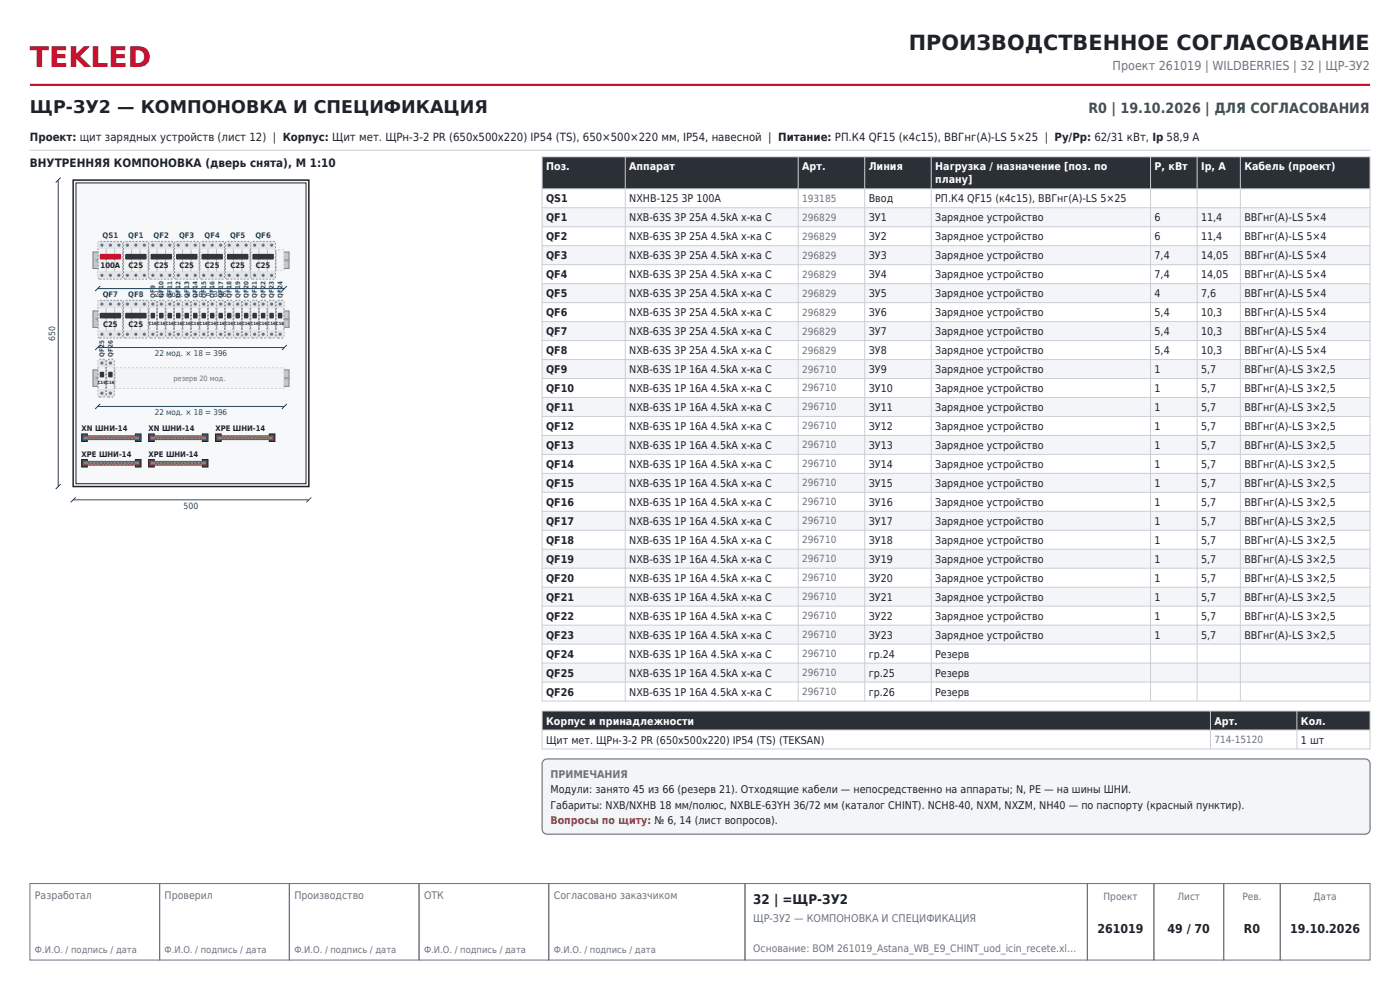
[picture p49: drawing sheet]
<svg xmlns="http://www.w3.org/2000/svg" width="297mm" height="210mm" viewBox="0 0 297 210" stroke-linecap="round" stroke-linejoin="round" font-family="sans-serif">
<defs><g id="words">
<text font-size="6" fill="#c8102e" x="6.3" y="14.1">TEKLED</text>
<text font-size="4.4" fill="#1f2329" x="192.8" y="10.6">ПРОИЗВОДСТВЕННОЕ СОГЛАСОВАНИЕ</text>
<text font-size="3.7" fill="#1f2329" x="6.3" y="24">ЩР-ЗУ2 — КОМПОНОВКА И СПЕЦИФИКАЦИЯ</text>
<text font-size="3" fill="#2e7d32" x="230.9" y="24">R0 | 19.10.2026 | ДЛЯ СОГЛАСОВАНИЯ</text>
<text font-size="2.8" fill="#1f2329" x="159.8" y="191.7">32 | =ЩР-ЗУ2</text>
<text font-size="2.6" fill="#6b7280" x="236" y="14.8">Проект 261019 | WILDBERRIES | 32 | ЩР-ЗУ2</text>
<g font-size="2.6" fill="#1f2329">
<text x="232.8" y="198">261019</text>
<text x="247.7" y="198">49 / 70</text>
<text x="263.9" y="198">R0</text>
<text x="273.7" y="198">19.10.2026</text>
</g>
<text font-size="2.5" fill="#1f2329" x="6.3" y="35.4">ВНУТРЕННЯЯ КОМПОНОВКА (дверь снята), М 1:10</text>
<text font-size="2.4" fill="#1f2329" x="6.3" y="29.9">Проект: щит зарядных устройств (лист 12) | Корпус: Щит мет. ЩРн-3-2 PR (650x500x220) IP54 (TS), 650×500×220 мм, IP54, навесной | Питание: РП.К4 QF15 (к4с15), ВВГнг(А)-LS 5×25 | Pу/Pр: 62/31 кВт, Iр 58,9 А</text>
<g font-size="2.3" fill="#fff">
<text x="115.9" y="36.2">Поз.</text>
<text x="133.5" y="36.2">Аппарат</text>
<text x="170.2" y="36.2">Арт.</text>
<text x="184.3" y="36.2">Линия</text>
<text x="198.4" y="36.2">Нагрузка / назначение [поз. по</text>
<text x="198.4" y="38.9">плану]</text>
<text x="244.9" y="36.2">P, кВт</text>
<text x="254.8" y="36.2">Iр, А</text>
<text x="264" y="36.2">Кабель (проект)</text>
<text x="115.9" y="153.7">Корпус и принадлежности</text>
<text x="257.6" y="153.7">Арт.</text>
<text x="276" y="153.7">Кол.</text>
</g>
<g font-size="2.3" fill="#1f2329">
<text x="115.9" y="42.9">QS1</text>
<text x="115.9" y="47">QF1</text>
<text x="133.5" y="42.9">NXHB-125 3P 100A</text>
<text x="133.5" y="47">NXB-63S 3P 25А 4.5kA х-ка C</text>
<text x="184.3" y="42.9">Ввод</text>
<text x="184.3" y="47">ЗУ1</text>
<text x="198.4" y="42.9">РП.К4 QF15 (к4с15), ВВГнг(А)-LS 5×25</text>
<text x="198.4" y="47">Зарядное устройство</text>
<text x="244.9" y="47">6</text>
<text x="254.8" y="47">11,4</text>
<text x="264" y="47">ВВГнг(А)-LS 5×4</text>
<text x="115.9" y="51">QF2</text>
<text x="133.5" y="51">NXB-63S 3P 25А 4.5kA х-ка C</text>
<text x="184.3" y="51">ЗУ2</text>
<text x="198.4" y="51">Зарядное устройство</text>
<text x="244.9" y="51">6</text>
<text x="254.8" y="51">11,4</text>
<text x="264" y="51">ВВГнг(А)-LS 5×4</text>
<text x="115.9" y="55">QF3</text>
<text x="115.9" y="59">QF4</text>
<text x="133.5" y="55">NXB-63S 3P 25А 4.5kA х-ка C</text>
<text x="133.5" y="59">NXB-63S 3P 25А 4.5kA х-ка C</text>
<text x="184.3" y="55">ЗУ3</text>
<text x="184.3" y="59">ЗУ4</text>
<text x="198.4" y="55">Зарядное устройство</text>
<text x="198.4" y="59">Зарядное устройство</text>
<text x="244.9" y="55">7,4</text>
<text x="244.9" y="59">7,4</text>
<text x="254.8" y="55">14,05</text>
<text x="254.8" y="59">14,05</text>
<text x="264" y="55">ВВГнг(А)-LS 5×4</text>
<text x="264" y="59">ВВГнг(А)-LS 5×4</text>
<text x="115.9" y="63.1">QF5</text>
<text x="133.5" y="63.1">NXB-63S 3P 25А 4.5kA х-ка C</text>
<text x="184.3" y="63.1">ЗУ5</text>
<text x="198.4" y="63.1">Зарядное устройство</text>
<text x="244.9" y="63.1">4</text>
<text x="254.8" y="63.1">7,6</text>
<text x="264" y="63.1">ВВГнг(А)-LS 5×4</text>
<text x="115.9" y="67.1">QF6</text>
<text x="115.9" y="71.1">QF7</text>
<text x="133.5" y="67.1">NXB-63S 3P 25А 4.5kA х-ка C</text>
<text x="133.5" y="71.1">NXB-63S 3P 25А 4.5kA х-ка C</text>
<text x="184.3" y="67.1">ЗУ6</text>
<text x="184.3" y="71.1">ЗУ7</text>
<text x="198.4" y="67.1">Зарядное устройство</text>
<text x="198.4" y="71.1">Зарядное устройство</text>
<text x="244.9" y="67.1">5,4</text>
<text x="244.9" y="71.1">5,4</text>
<text x="254.8" y="67.1">10,3</text>
<text x="254.8" y="71.1">10,3</text>
<text x="264" y="67.1">ВВГнг(А)-LS 5×4</text>
<text x="264" y="71.1">ВВГнг(А)-LS 5×4</text>
<text x="115.9" y="75.1">QF8</text>
<text x="133.5" y="75.1">NXB-63S 3P 25А 4.5kA х-ка C</text>
<text x="184.3" y="75.1">ЗУ8</text>
<text x="198.4" y="75.1">Зарядное устройство</text>
<text x="244.9" y="75.1">5,4</text>
<text x="254.8" y="75.1">10,3</text>
<text x="264" y="75.1">ВВГнг(А)-LS 5×4</text>
<text x="115.9" y="79.2">QF9</text>
<text x="115.9" y="83.2">QF10</text>
<text x="133.5" y="79.2">NXB-63S 1P 16А 4.5kA х-ка C</text>
<text x="133.5" y="83.2">NXB-63S 1P 16А 4.5kA х-ка C</text>
<text x="184.3" y="79.2">ЗУ9</text>
<text x="184.3" y="83.2">ЗУ10</text>
<text x="198.4" y="79.2">Зарядное устройство</text>
<text x="198.4" y="83.2">Зарядное устройство</text>
<text x="244.9" y="79.2">1</text>
<text x="244.9" y="83.2">1</text>
<text x="254.8" y="79.2">5,7</text>
<text x="254.8" y="83.2">5,7</text>
<text x="264" y="79.2">ВВГнг(А)-LS 3×2,5</text>
<text x="264" y="83.2">ВВГнг(А)-LS 3×2,5</text>
<text x="115.9" y="87.2">QF11</text>
<text x="133.5" y="87.2">NXB-63S 1P 16А 4.5kA х-ка C</text>
<text x="184.3" y="87.2">ЗУ11</text>
<text x="198.4" y="87.2">Зарядное устройство</text>
<text x="244.9" y="87.2">1</text>
<text x="254.8" y="87.2">5,7</text>
<text x="264" y="87.2">ВВГнг(А)-LS 3×2,5</text>
<text x="115.9" y="91.2">QF12</text>
<text x="115.9" y="95.3">QF13</text>
<text x="133.5" y="91.2">NXB-63S 1P 16А 4.5kA х-ка C</text>
<text x="133.5" y="95.3">NXB-63S 1P 16А 4.5kA х-ка C</text>
<text x="184.3" y="91.2">ЗУ12</text>
<text x="184.3" y="95.3">ЗУ13</text>
<text x="198.4" y="91.2">Зарядное устройство</text>
<text x="198.4" y="95.3">Зарядное устройство</text>
<text x="244.9" y="91.2">1</text>
<text x="244.9" y="95.3">1</text>
<text x="254.8" y="91.2">5,7</text>
<text x="254.8" y="95.3">5,7</text>
<text x="264" y="91.2">ВВГнг(А)-LS 3×2,5</text>
<text x="264" y="95.3">ВВГнг(А)-LS 3×2,5</text>
<text x="115.9" y="99.3">QF14</text>
<text x="133.5" y="99.3">NXB-63S 1P 16А 4.5kA х-ка C</text>
<text x="184.3" y="99.3">ЗУ14</text>
<text x="198.4" y="99.3">Зарядное устройство</text>
<text x="244.9" y="99.3">1</text>
<text x="254.8" y="99.3">5,7</text>
<text x="264" y="99.3">ВВГнг(А)-LS 3×2,5</text>
<text x="115.9" y="103.3">QF15</text>
<text x="115.9" y="107.3">QF16</text>
<text x="133.5" y="103.3">NXB-63S 1P 16А 4.5kA х-ка C</text>
<text x="133.5" y="107.3">NXB-63S 1P 16А 4.5kA х-ка C</text>
<text x="184.3" y="103.3">ЗУ15</text>
<text x="184.3" y="107.3">ЗУ16</text>
<text x="198.4" y="103.3">Зарядное устройство</text>
<text x="198.4" y="107.3">Зарядное устройство</text>
<text x="244.9" y="103.3">1</text>
<text x="244.9" y="107.3">1</text>
<text x="254.8" y="103.3">5,7</text>
<text x="254.8" y="107.3">5,7</text>
<text x="264" y="103.3">ВВГнг(А)-LS 3×2,5</text>
<text x="264" y="107.3">ВВГнг(А)-LS 3×2,5</text>
<text x="115.9" y="111.4">QF17</text>
<text x="133.5" y="111.4">NXB-63S 1P 16А 4.5kA х-ка C</text>
<text x="184.3" y="111.4">ЗУ17</text>
<text x="198.4" y="111.4">Зарядное устройство</text>
<text x="244.9" y="111.4">1</text>
<text x="254.8" y="111.4">5,7</text>
<text x="264" y="111.4">ВВГнг(А)-LS 3×2,5</text>
<text x="115.9" y="115.4">QF18</text>
<text x="115.9" y="119.4">QF19</text>
<text x="133.5" y="115.4">NXB-63S 1P 16А 4.5kA х-ка C</text>
<text x="133.5" y="119.4">NXB-63S 1P 16А 4.5kA х-ка C</text>
<text x="184.3" y="115.4">ЗУ18</text>
<text x="184.3" y="119.4">ЗУ19</text>
<text x="198.4" y="115.4">Зарядное устройство</text>
<text x="198.4" y="119.4">Зарядное устройство</text>
<text x="244.9" y="115.4">1</text>
<text x="244.9" y="119.4">1</text>
<text x="254.8" y="115.4">5,7</text>
<text x="254.8" y="119.4">5,7</text>
<text x="264" y="115.4">ВВГнг(А)-LS 3×2,5</text>
<text x="264" y="119.4">ВВГнг(А)-LS 3×2,5</text>
<text x="115.9" y="123.4">QF20</text>
<text x="133.5" y="123.4">NXB-63S 1P 16А 4.5kA х-ка C</text>
<text x="184.3" y="123.4">ЗУ20</text>
<text x="198.4" y="123.4">Зарядное устройство</text>
<text x="244.9" y="123.4">1</text>
<text x="254.8" y="123.4">5,7</text>
<text x="264" y="123.4">ВВГнг(А)-LS 3×2,5</text>
<text x="115.9" y="127.5">QF21</text>
<text x="115.9" y="131.5">QF22</text>
<text x="133.5" y="127.5">NXB-63S 1P 16А 4.5kA х-ка C</text>
<text x="133.5" y="131.5">NXB-63S 1P 16А 4.5kA х-ка C</text>
<text x="184.3" y="127.5">ЗУ21</text>
<text x="184.3" y="131.5">ЗУ22</text>
<text x="198.4" y="127.5">Зарядное устройство</text>
<text x="198.4" y="131.5">Зарядное устройство</text>
<text x="244.9" y="127.5">1</text>
<text x="244.9" y="131.5">1</text>
<text x="254.8" y="127.5">5,7</text>
<text x="254.8" y="131.5">5,7</text>
<text x="264" y="127.5">ВВГнг(А)-LS 3×2,5</text>
<text x="264" y="131.5">ВВГнг(А)-LS 3×2,5</text>
<text x="115.9" y="135.5">QF23</text>
<text x="133.5" y="135.5">NXB-63S 1P 16А 4.5kA х-ка C</text>
<text x="184.3" y="135.5">ЗУ23</text>
<text x="198.4" y="135.5">Зарядное устройство</text>
<text x="244.9" y="135.5">1</text>
<text x="254.8" y="135.5">5,7</text>
<text x="264" y="135.5">ВВГнг(А)-LS 3×2,5</text>
<text x="115.9" y="139.5">QF24</text>
<text x="115.9" y="143.5">QF25</text>
<text x="133.5" y="139.5">NXB-63S 1P 16А 4.5kA х-ка C</text>
<text x="133.5" y="143.5">NXB-63S 1P 16А 4.5kA х-ка C</text>
<text x="184.3" y="139.5">гр.24</text>
<text x="184.3" y="143.5">гр.25</text>
<text x="198.4" y="139.5">Резерв</text>
<text x="198.4" y="143.5">Резерв</text>
<text x="115.9" y="147.6">QF26</text>
<text x="133.5" y="147.6">NXB-63S 1P 16А 4.5kA х-ка C</text>
<text x="184.3" y="147.6">гр.26</text>
<text x="198.4" y="147.6">Резерв</text>
<text x="115.9" y="157.7">Щит мет. ЩРн-3-2 PR (650x500x220) IP54 (TS) (TEKSAN)</text>
<text x="276" y="157.7">1 шт</text>
<text x="116.8" y="168.3">Модули: занято 45 из 66 (резерв 21). Отходящие кабели — непосредственно на аппараты; N, PE — на шины ШНИ.</text>
<text x="116.8" y="171.6">Габариты: NXB/NXHB 18 мм/полюс, NXBLE-63YH 36/72 мм (каталог CHINT). NCH8-40, NXM, NXZM, NH40 — по паспорту (красный пунктир).</text>
</g>
<g font-size="2.3" fill="#6b7280">
<text x="116.8" y="165">ПРИМЕЧАНИЯ</text>
<text x="159.8" y="195.5">ЩР-ЗУ2 — КОМПОНОВКА И СПЕЦИФИКАЦИЯ</text>
</g>
<text font-size="2.3" fill="#b26b00" x="116.8" y="174.9">Вопросы по щиту: № 6, 14 (лист вопросов).</text>
<g font-size="2.2" fill="#6b7280">
<text x="7.4" y="190.6">Разработал</text>
<text x="34.9" y="190.6">Проверил</text>
<text x="62.4" y="190.6">Производство</text>
<text x="90" y="190.6">ОТК</text>
<text x="117.5" y="190.6">Согласовано заказчиком</text>
<text x="159.8" y="201.9">Основание: BOM 261019_Astana_WB_E9_CHINT_uod_icin_recete.xl…</text>
</g>
<g font-size="2.1" fill="#6b7280">
<text x="170.2" y="42.8">193185</text>
<text x="170.2" y="46.8">296829</text>
<text x="170.2" y="50.8">296829</text>
<text x="170.2" y="54.9">296829</text>
<text x="170.2" y="58.9">296829</text>
<text x="170.2" y="62.9">296829</text>
<text x="170.2" y="66.9">296829</text>
<text x="170.2" y="71">296829</text>
<text x="170.2" y="75">296829</text>
<text x="170.2" y="79">296710</text>
<text x="170.2" y="83">296710</text>
<text x="170.2" y="87.1">296710</text>
<text x="170.2" y="91.1">296710</text>
<text x="170.2" y="95.1">296710</text>
<text x="170.2" y="99.1">296710</text>
<text x="170.2" y="103.2">296710</text>
<text x="170.2" y="107.2">296710</text>
<text x="170.2" y="111.2">296710</text>
<text x="170.2" y="115.2">296710</text>
<text x="170.2" y="119.3">296710</text>
<text x="170.2" y="123.3">296710</text>
<text x="170.2" y="127.3">296710</text>
<text x="170.2" y="131.3">296710</text>
<text x="170.2" y="135.4">296710</text>
<text x="170.2" y="139.4">296710</text>
<text x="170.2" y="143.4">296710</text>
<text x="170.2" y="147.4">296710</text>
<text x="257.6" y="157.7">714-15120</text>
<text x="234.1" y="190.9">Проект</text>
<text x="249.8" y="190.9">Лист</text>
<text x="263.6" y="190.9">Рев.</text>
<text x="278.7" y="190.9">Дата</text>
</g>
<g font-size="2" fill="#6b7280">
<text x="7.4" y="202.2">Ф.И.О. / подпись / дата</text>
<text x="34.9" y="202.2">Ф.И.О. / подпись / дата</text>
<text x="62.4" y="202.2">Ф.И.О. / подпись / дата</text>
<text x="90" y="202.2">Ф.И.О. / подпись / дата</text>
<text x="117.5" y="202.2">Ф.И.О. / подпись / дата</text>
</g>
<g font-size="1.8" fill="#0b3d91">
<text x="11.7" y="72.3" transform="rotate(-90 11.7 72.3)">650</text>
<text x="38.9" y="108">500</text>
</g>
<g font-size="1.7" fill="#0b3d91">
<text x="32.8" y="63.1">22 мод. × 18 = 396</text>
<text x="32.8" y="75.6">22 мод. × 18 = 396</text>
<text x="32.8" y="88.1">22 мод. × 18 = 396</text>
</g>
<g font-size="1.6" fill="#0b3d91">
<text x="21.8" y="50.6">QS1</text>
<text x="27.2" y="50.6">QF1</text>
<text x="32.6" y="50.6">QF2</text>
<text x="38" y="50.6">QF3</text>
<text x="43.4" y="50.6">QF4</text>
<text x="48.8" y="50.6">QF5</text>
<text x="54.2" y="50.6">QF6</text>
<text x="21.8" y="63.1">QF7</text>
<text x="27.2" y="63.1">QF8</text>
</g>
<g font-size="1.6" fill="#1f2329">
<text x="21.3" y="56.8">100A</text>
<text x="27.3" y="56.8">C25</text>
<text x="32.7" y="56.8">C25</text>
<text x="38.1" y="56.8">C25</text>
<text x="43.5" y="56.8">C25</text>
<text x="48.9" y="56.8">C25</text>
<text x="54.3" y="56.8">C25</text>
<text x="21.9" y="69.3">C25</text>
<text x="27.3" y="69.3">C25</text>
<text x="17.3" y="91.5">XN ШНИ-14</text>
<text x="31.5" y="91.5">XN ШНИ-14</text>
<text x="45.7" y="91.5">XPE ШНИ-14</text>
<text x="17.3" y="96.9">XPE ШНИ-14</text>
<text x="31.5" y="96.9">XPE ШНИ-14</text>
</g>
<text font-size="1.6" fill="#6b7280" x="36.8" y="80.9">резерв 20 мод.</text>
<g font-size="1.3" fill="#0b3d91">
<text x="32.9" y="63.2" transform="rotate(-90 32.9 63.2)">QF9</text>
<text x="34.7" y="63.2" transform="rotate(-90 34.7 63.2)">QF10</text>
<text x="36.5" y="63.2" transform="rotate(-90 36.5 63.2)">QF11</text>
<text x="38.3" y="63.2" transform="rotate(-90 38.3 63.2)">QF12</text>
<text x="40.1" y="63.2" transform="rotate(-90 40.1 63.2)">QF13</text>
<text x="41.9" y="63.2" transform="rotate(-90 41.9 63.2)">QF14</text>
<text x="43.7" y="63.2" transform="rotate(-90 43.7 63.2)">QF15</text>
<text x="45.5" y="63.2" transform="rotate(-90 45.5 63.2)">QF16</text>
<text x="47.3" y="63.2" transform="rotate(-90 47.3 63.2)">QF17</text>
<text x="49.1" y="63.2" transform="rotate(-90 49.1 63.2)">QF18</text>
<text x="50.9" y="63.2" transform="rotate(-90 50.9 63.2)">QF19</text>
<text x="52.7" y="63.2" transform="rotate(-90 52.7 63.2)">QF20</text>
<text x="54.5" y="63.2" transform="rotate(-90 54.5 63.2)">QF21</text>
<text x="56.3" y="63.2" transform="rotate(-90 56.3 63.2)">QF22</text>
<text x="58.1" y="63.2" transform="rotate(-90 58.1 63.2)">QF23</text>
<text x="59.9" y="63.2" transform="rotate(-90 59.9 63.2)">QF24</text>
<text x="22.1" y="75.7" transform="rotate(-90 22.1 75.7)">QF25</text>
<text x="23.9" y="75.7" transform="rotate(-90 23.9 75.7)">QF26</text>
</g>
<g font-size=".9" fill="#1f2329">
<text x="31.5" y="68.9">C16</text>
<text x="33.3" y="68.9">C16</text>
<text x="35.1" y="68.9">C16</text>
<text x="36.9" y="68.9">C16</text>
<text x="38.7" y="68.9">C16</text>
<text x="40.5" y="68.9">C16</text>
<text x="42.3" y="68.9">C16</text>
<text x="44.1" y="68.9">C16</text>
<text x="45.9" y="68.9">C16</text>
<text x="47.7" y="68.9">C16</text>
<text x="49.5" y="68.9">C16</text>
<text x="51.3" y="68.9">C16</text>
<text x="53.1" y="68.9">C16</text>
<text x="54.9" y="68.9">C16</text>
<text x="56.7" y="68.9">C16</text>
<text x="58.5" y="68.9">C16</text>
<text x="20.7" y="81.4">C16</text>
<text x="22.5" y="81.4">C16</text>
</g>
</g></defs>
<path d="M6.3 18h284.4" fill="none" stroke="#c8102e" stroke-width=".42"/>
<path d="M6.3 187.4h27.6v16.2h-27.6zM33.9 187.4h27.5v16.2h-27.5zM61.4 187.4h27.5v16.2h-27.5zM88.9 187.4h27.5v16.2h-27.5zM116.4 187.4h41.6v16.2h-41.6zM158 187.4h72.7v16.2h-72.7zM230.7 187.4h14.1v16.2h-14.1zM244.8 187.4h14.8v16.2h-14.8zM259.6 187.4h12v16.2h-12zM271.6 187.4h19.1v16.2h-19.1z" fill="none" stroke="#6b7280" stroke-width=".21"/>
<path d="M6.3 31.9h284.4" fill="none" stroke="#c9ced6" stroke-width=".21"/>
<path d="M15.5 38.2h50v65h-50z" fill-rule="evenodd" fill="#f7f8fa" stroke="#1f2329" stroke-width=".32"/>
<path d="M16.1 38.8h48.8v63.8h-48.8z" fill="none" stroke="#1f2329" stroke-width=".21"/>
<path d="M12.3 38.2v65M12.9 37.7l-1.1 1M12.9 102.7l-1.1 1M15.5 106h50M16.1 105.5l-1.1 1.1M66.1 105.5l-1.1 1.1" fill="none" stroke="#0b3d91" stroke-width=".21"/>
<path d="M19.7 53.5h41.6v3.5h-41.6z" fill-rule="evenodd" fill="#c3c8ce" stroke="#7a818b" stroke-width=".21"/>
<g fill="#9aa0a8">
<path d="M20.3 55h1l.2 .2-.2 .2h-.8h-.2z" fill-rule="evenodd"/>
<path d="M22.8 55h1l.2 .2-.2 .2h-.8h-.2z" fill-rule="evenodd"/>
<path d="M25.3 55h1l.2 .2-.2 .2h-.8h-.2z" fill-rule="evenodd"/>
<path d="M27.8 55h1l.2 .2-.2 .2h-.8h-.2z" fill-rule="evenodd"/>
<path d="M30.3 55h1l.2 .2-.2 .2h-.8h-.2z" fill-rule="evenodd"/>
<path d="M32.8 55h1l.2 .2-.2 .2h-.8h-.2z" fill-rule="evenodd"/>
<path d="M35.3 55h1l.2 .2-.2 .2h-.8h-.2z" fill-rule="evenodd"/>
<path d="M37.8 55h1l.2 .2-.2 .2h-.8h-.2z" fill-rule="evenodd"/>
<path d="M40.3 55h1l.2 .2-.2 .2h-.8h-.2z" fill-rule="evenodd"/>
<path d="M42.8 55h1l.2 .2-.2 .2h-.8h-.2z" fill-rule="evenodd"/>
<path d="M45.3 55h1l.2 .2-.2 .2h-.8h-.2z" fill-rule="evenodd"/>
<path d="M47.8 55h1l.2 .2-.2 .2h-.8h-.2z" fill-rule="evenodd"/>
<path d="M50.3 55h1l.2 .2-.2 .2h-.8h-.2z" fill-rule="evenodd"/>
<path d="M52.8 55h1l.2 .2-.2 .2h-.8h-.2z" fill-rule="evenodd"/>
<path d="M55.3 55h1l.2 .2-.2 .2h-.8h-.2z" fill-rule="evenodd"/>
<path d="M57.8 55h1l.2 .2-.2 .2h-.8h-.2z" fill-rule="evenodd"/>
<path d="M60.3 55h1l.2 .2-.2 .2h-.8h-.2z" fill-rule="evenodd"/>
</g>
<path d="M21 51.3l4.7-.1 .3 .2v7.5l-.1 .3h-4.7l-.3-.2-.1-7.4z" fill-rule="evenodd" fill="#f1f2f3" stroke="#8a9099" stroke-width=".21" stroke-dasharray=".4 .3" stroke-linecap="butt"/>
<g fill="#e1e4e8">
<path d="M21 51.5h4.9v1.3h-4.9z" fill-rule="evenodd"/>
<path d="M21 57.6h4.9v1.4h-4.9z" fill-rule="evenodd"/>
</g>
<circle cx="21.6" cy="52" r=".23" fill="#d9dce0" stroke="#6b7280" stroke-width=".21"/>
<path d="M21.5 52h.3" fill="none" stroke="#4b5058" stroke-width=".21"/>
<circle cx="21.6" cy="58.4" r=".23" fill="#d9dce0" stroke="#6b7280" stroke-width=".21"/>
<path d="M21.5 58.4h.3" fill="none" stroke="#4b5058" stroke-width=".21"/>
<circle cx="23.4" cy="52" r=".23" fill="#d9dce0" stroke="#6b7280" stroke-width=".21"/>
<path d="M23.3 52h.3" fill="none" stroke="#4b5058" stroke-width=".21"/>
<circle cx="23.4" cy="58.4" r=".23" fill="#d9dce0" stroke="#6b7280" stroke-width=".21"/>
<path d="M23.3 58.4h.3" fill="none" stroke="#4b5058" stroke-width=".21"/>
<path d="M22.5 52.8v4.8" fill="none" stroke="#b9bec5" stroke-width=".21"/>
<circle cx="25.2" cy="52" r=".23" fill="#d9dce0" stroke="#6b7280" stroke-width=".21"/>
<path d="M25.1 52h.3" fill="none" stroke="#4b5058" stroke-width=".21"/>
<circle cx="25.2" cy="58.4" r=".23" fill="#d9dce0" stroke="#6b7280" stroke-width=".21"/>
<path d="M25.1 58.4h.3" fill="none" stroke="#4b5058" stroke-width=".21"/>
<path d="M24.3 52.8v4.8" fill="none" stroke="#b9bec5" stroke-width=".21"/>
<path d="M21.2 53.9h4.3l.2 .2v.7l-.2 .3h-4.1l-.3-.3z" fill-rule="evenodd" fill="#c8102e"/>
<path d="M26.4 51.3l4.7-.1 .3 .2v7.5l-.1 .3h-4.7l-.3-.2-.1-7.4z" fill-rule="evenodd" fill="#f1f2f3" stroke="#8a9099" stroke-width=".21" stroke-dasharray=".4 .3" stroke-linecap="butt"/>
<g fill="#e1e4e8">
<path d="M26.4 51.5h4.9v1.3h-4.9z" fill-rule="evenodd"/>
<path d="M26.4 57.6h4.9v1.4h-4.9z" fill-rule="evenodd"/>
</g>
<circle cx="27" cy="52" r=".23" fill="#d9dce0" stroke="#6b7280" stroke-width=".21"/>
<path d="M26.9 52h.3" fill="none" stroke="#4b5058" stroke-width=".21"/>
<circle cx="27" cy="58.4" r=".23" fill="#d9dce0" stroke="#6b7280" stroke-width=".21"/>
<path d="M26.9 58.4h.3" fill="none" stroke="#4b5058" stroke-width=".21"/>
<circle cx="28.8" cy="52" r=".23" fill="#d9dce0" stroke="#6b7280" stroke-width=".21"/>
<path d="M28.7 52h.3" fill="none" stroke="#4b5058" stroke-width=".21"/>
<circle cx="28.8" cy="58.4" r=".23" fill="#d9dce0" stroke="#6b7280" stroke-width=".21"/>
<path d="M28.7 58.4h.3" fill="none" stroke="#4b5058" stroke-width=".21"/>
<path d="M27.9 52.8v4.8" fill="none" stroke="#b9bec5" stroke-width=".21"/>
<circle cx="30.6" cy="52" r=".23" fill="#d9dce0" stroke="#6b7280" stroke-width=".21"/>
<path d="M30.5 52h.3" fill="none" stroke="#4b5058" stroke-width=".21"/>
<circle cx="30.6" cy="58.4" r=".23" fill="#d9dce0" stroke="#6b7280" stroke-width=".21"/>
<path d="M30.5 58.4h.3" fill="none" stroke="#4b5058" stroke-width=".21"/>
<path d="M29.7 52.8v4.8" fill="none" stroke="#b9bec5" stroke-width=".21"/>
<path d="M26.6 53.9h4.3l.2 .2v.7l-.2 .3h-4.1l-.3-.3z" fill-rule="evenodd" fill="#2f343b"/>
<path d="M31.8 51.3l4.7-.1 .3 .2v7.5l-.1 .3h-4.7l-.3-.2-.1-7.4z" fill-rule="evenodd" fill="#f1f2f3" stroke="#8a9099" stroke-width=".21" stroke-dasharray=".4 .3" stroke-linecap="butt"/>
<g fill="#e1e4e8">
<path d="M31.8 51.5h4.9v1.3h-4.9z" fill-rule="evenodd"/>
<path d="M31.8 57.6h4.9v1.4h-4.9z" fill-rule="evenodd"/>
</g>
<circle cx="32.4" cy="52" r=".23" fill="#d9dce0" stroke="#6b7280" stroke-width=".21"/>
<path d="M32.3 52h.3" fill="none" stroke="#4b5058" stroke-width=".21"/>
<circle cx="32.4" cy="58.4" r=".23" fill="#d9dce0" stroke="#6b7280" stroke-width=".21"/>
<path d="M32.3 58.4h.3" fill="none" stroke="#4b5058" stroke-width=".21"/>
<circle cx="34.2" cy="52" r=".23" fill="#d9dce0" stroke="#6b7280" stroke-width=".21"/>
<path d="M34.1 52h.3" fill="none" stroke="#4b5058" stroke-width=".21"/>
<circle cx="34.2" cy="58.4" r=".23" fill="#d9dce0" stroke="#6b7280" stroke-width=".21"/>
<path d="M34.1 58.4h.3" fill="none" stroke="#4b5058" stroke-width=".21"/>
<path d="M33.3 52.8v4.8" fill="none" stroke="#b9bec5" stroke-width=".21"/>
<circle cx="36" cy="52" r=".23" fill="#d9dce0" stroke="#6b7280" stroke-width=".21"/>
<path d="M35.9 52h.3" fill="none" stroke="#4b5058" stroke-width=".21"/>
<circle cx="36" cy="58.4" r=".23" fill="#d9dce0" stroke="#6b7280" stroke-width=".21"/>
<path d="M35.9 58.4h.3" fill="none" stroke="#4b5058" stroke-width=".21"/>
<path d="M35.1 52.8v4.8" fill="none" stroke="#b9bec5" stroke-width=".21"/>
<path d="M32 53.9h4.3l.2 .2v.7l-.2 .3h-4.1l-.3-.3z" fill-rule="evenodd" fill="#2f343b"/>
<path d="M37.2 51.3l4.7-.1 .3 .2v7.5l-.1 .3h-4.7l-.3-.2-.1-7.4z" fill-rule="evenodd" fill="#f1f2f3" stroke="#8a9099" stroke-width=".21" stroke-dasharray=".4 .3" stroke-linecap="butt"/>
<g fill="#e1e4e8">
<path d="M37.2 51.5h4.9v1.3h-4.9z" fill-rule="evenodd"/>
<path d="M37.2 57.6h4.9v1.4h-4.9z" fill-rule="evenodd"/>
</g>
<circle cx="37.8" cy="52" r=".23" fill="#d9dce0" stroke="#6b7280" stroke-width=".21"/>
<path d="M37.7 52h.3" fill="none" stroke="#4b5058" stroke-width=".21"/>
<circle cx="37.8" cy="58.4" r=".23" fill="#d9dce0" stroke="#6b7280" stroke-width=".21"/>
<path d="M37.7 58.4h.3" fill="none" stroke="#4b5058" stroke-width=".21"/>
<circle cx="39.6" cy="52" r=".23" fill="#d9dce0" stroke="#6b7280" stroke-width=".21"/>
<path d="M39.5 52h.3" fill="none" stroke="#4b5058" stroke-width=".21"/>
<circle cx="39.6" cy="58.4" r=".23" fill="#d9dce0" stroke="#6b7280" stroke-width=".21"/>
<path d="M39.5 58.4h.3" fill="none" stroke="#4b5058" stroke-width=".21"/>
<path d="M38.7 52.8v4.8" fill="none" stroke="#b9bec5" stroke-width=".21"/>
<circle cx="41.4" cy="52" r=".23" fill="#d9dce0" stroke="#6b7280" stroke-width=".21"/>
<path d="M41.3 52h.3" fill="none" stroke="#4b5058" stroke-width=".21"/>
<circle cx="41.4" cy="58.4" r=".23" fill="#d9dce0" stroke="#6b7280" stroke-width=".21"/>
<path d="M41.3 58.4h.3" fill="none" stroke="#4b5058" stroke-width=".21"/>
<path d="M40.5 52.8v4.8" fill="none" stroke="#b9bec5" stroke-width=".21"/>
<path d="M37.4 53.9h4.3l.2 .2v.7l-.2 .3h-4.1l-.3-.3z" fill-rule="evenodd" fill="#2f343b"/>
<path d="M42.5 51.4l.3-.2h4.5l.3 .2v7.5l-.1 .3h-4.7l-.3-.2z" fill-rule="evenodd" fill="#f1f2f3" stroke="#8a9099" stroke-width=".21" stroke-dasharray=".4 .3" stroke-linecap="butt"/>
<g fill="#e1e4e8">
<path d="M42.6 51.5h4.9v1.3h-4.9z" fill-rule="evenodd"/>
<path d="M42.6 57.6h4.9v1.4h-4.9z" fill-rule="evenodd"/>
</g>
<circle cx="43.2" cy="52" r=".23" fill="#d9dce0" stroke="#6b7280" stroke-width=".21"/>
<path d="M43.1 52h.3" fill="none" stroke="#4b5058" stroke-width=".21"/>
<circle cx="43.2" cy="58.4" r=".23" fill="#d9dce0" stroke="#6b7280" stroke-width=".21"/>
<path d="M43.1 58.4h.3" fill="none" stroke="#4b5058" stroke-width=".21"/>
<circle cx="45" cy="52" r=".23" fill="#d9dce0" stroke="#6b7280" stroke-width=".21"/>
<path d="M44.9 52h.3" fill="none" stroke="#4b5058" stroke-width=".21"/>
<circle cx="45" cy="58.4" r=".23" fill="#d9dce0" stroke="#6b7280" stroke-width=".21"/>
<path d="M44.9 58.4h.3" fill="none" stroke="#4b5058" stroke-width=".21"/>
<path d="M44.1 52.8v4.8" fill="none" stroke="#b9bec5" stroke-width=".21"/>
<circle cx="46.8" cy="52" r=".23" fill="#d9dce0" stroke="#6b7280" stroke-width=".21"/>
<path d="M46.7 52h.3" fill="none" stroke="#4b5058" stroke-width=".21"/>
<circle cx="46.8" cy="58.4" r=".23" fill="#d9dce0" stroke="#6b7280" stroke-width=".21"/>
<path d="M46.7 58.4h.3" fill="none" stroke="#4b5058" stroke-width=".21"/>
<path d="M45.9 52.8v4.8" fill="none" stroke="#b9bec5" stroke-width=".21"/>
<path d="M42.8 53.9h4.3l.2 .2v.7l-.2 .3h-4.1l-.3-.3z" fill-rule="evenodd" fill="#2f343b"/>
<path d="M48 51.3l4.7-.1 .3 .2v7.5l-.1 .3h-4.7l-.3-.2-.1-7.4z" fill-rule="evenodd" fill="#f1f2f3" stroke="#8a9099" stroke-width=".21" stroke-dasharray=".4 .3" stroke-linecap="butt"/>
<g fill="#e1e4e8">
<path d="M48 51.5h4.9v1.3h-4.9z" fill-rule="evenodd"/>
<path d="M48 57.6h4.9v1.4h-4.9z" fill-rule="evenodd"/>
</g>
<circle cx="48.6" cy="52" r=".23" fill="#d9dce0" stroke="#6b7280" stroke-width=".21"/>
<path d="M48.5 52h.3" fill="none" stroke="#4b5058" stroke-width=".21"/>
<circle cx="48.6" cy="58.4" r=".23" fill="#d9dce0" stroke="#6b7280" stroke-width=".21"/>
<path d="M48.5 58.4h.3" fill="none" stroke="#4b5058" stroke-width=".21"/>
<circle cx="50.4" cy="52" r=".23" fill="#d9dce0" stroke="#6b7280" stroke-width=".21"/>
<path d="M50.3 52h.3" fill="none" stroke="#4b5058" stroke-width=".21"/>
<circle cx="50.4" cy="58.4" r=".23" fill="#d9dce0" stroke="#6b7280" stroke-width=".21"/>
<path d="M50.3 58.4h.3" fill="none" stroke="#4b5058" stroke-width=".21"/>
<path d="M49.5 52.8v4.8" fill="none" stroke="#b9bec5" stroke-width=".21"/>
<circle cx="52.2" cy="52" r=".23" fill="#d9dce0" stroke="#6b7280" stroke-width=".21"/>
<path d="M52.1 52h.3" fill="none" stroke="#4b5058" stroke-width=".21"/>
<circle cx="52.2" cy="58.4" r=".23" fill="#d9dce0" stroke="#6b7280" stroke-width=".21"/>
<path d="M52.1 58.4h.3" fill="none" stroke="#4b5058" stroke-width=".21"/>
<path d="M51.3 52.8v4.8" fill="none" stroke="#b9bec5" stroke-width=".21"/>
<path d="M48.2 53.9h4.3l.2 .2v.7l-.2 .3h-4.1l-.3-.3z" fill-rule="evenodd" fill="#2f343b"/>
<path d="M53.3 51.4l.3-.2h4.5l.3 .2v7.5l-.1 .3h-4.7l-.3-.2z" fill-rule="evenodd" fill="#f1f2f3" stroke="#8a9099" stroke-width=".21" stroke-dasharray=".4 .3" stroke-linecap="butt"/>
<g fill="#e1e4e8">
<path d="M53.4 51.5h4.9v1.3h-4.9z" fill-rule="evenodd"/>
<path d="M53.4 57.6h4.9v1.4h-4.9z" fill-rule="evenodd"/>
</g>
<circle cx="54" cy="52" r=".23" fill="#d9dce0" stroke="#6b7280" stroke-width=".21"/>
<path d="M53.9 52h.3" fill="none" stroke="#4b5058" stroke-width=".21"/>
<circle cx="54" cy="58.4" r=".23" fill="#d9dce0" stroke="#6b7280" stroke-width=".21"/>
<path d="M53.9 58.4h.3" fill="none" stroke="#4b5058" stroke-width=".21"/>
<circle cx="55.8" cy="52" r=".23" fill="#d9dce0" stroke="#6b7280" stroke-width=".21"/>
<path d="M55.7 52h.3" fill="none" stroke="#4b5058" stroke-width=".21"/>
<circle cx="55.8" cy="58.4" r=".23" fill="#d9dce0" stroke="#6b7280" stroke-width=".21"/>
<path d="M55.7 58.4h.3" fill="none" stroke="#4b5058" stroke-width=".21"/>
<path d="M54.9 52.8v4.8" fill="none" stroke="#b9bec5" stroke-width=".21"/>
<circle cx="57.6" cy="52" r=".23" fill="#d9dce0" stroke="#6b7280" stroke-width=".21"/>
<path d="M57.5 52h.3" fill="none" stroke="#4b5058" stroke-width=".21"/>
<circle cx="57.6" cy="58.4" r=".23" fill="#d9dce0" stroke="#6b7280" stroke-width=".21"/>
<path d="M57.5 58.4h.3" fill="none" stroke="#4b5058" stroke-width=".21"/>
<path d="M56.7 52.8v4.8" fill="none" stroke="#b9bec5" stroke-width=".21"/>
<path d="M53.6 53.9h4.3l.2 .2v.7l-.2 .3h-4.1l-.3-.3z" fill-rule="evenodd" fill="#2f343b"/>
<path d="M58.6 53h1.6v4.4h-1.6z" fill-rule="evenodd" fill="#f3f4f6" stroke="#c9ced6" stroke-width=".21" stroke-dasharray=".4 .4" stroke-linecap="butt"/>
<path d="M20.7 61.2h39.6M21.3 60.7l-1.1 1M60.9 60.7l-1.1 1" fill="none" stroke="#0b3d91" stroke-width=".21"/>
<path d="M19.7 66h41.6v3.5h-41.6z" fill-rule="evenodd" fill="#c3c8ce" stroke="#7a818b" stroke-width=".21"/>
<g fill="#9aa0a8">
<path d="M20.3 67.5h1l.2 .2-.2 .2h-.8h-.2z" fill-rule="evenodd"/>
<path d="M22.8 67.5h1l.2 .2-.2 .2h-.8h-.2z" fill-rule="evenodd"/>
<path d="M25.3 67.5h1l.2 .2-.2 .2h-.8h-.2z" fill-rule="evenodd"/>
<path d="M27.8 67.5h1l.2 .2-.2 .2h-.8h-.2z" fill-rule="evenodd"/>
<path d="M30.3 67.5h1l.2 .2-.2 .2h-.8h-.2z" fill-rule="evenodd"/>
<path d="M32.8 67.5h1l.2 .2-.2 .2h-.8h-.2z" fill-rule="evenodd"/>
<path d="M35.3 67.5h1l.2 .2-.2 .2h-.8h-.2z" fill-rule="evenodd"/>
<path d="M37.8 67.5h1l.2 .2-.2 .2h-.8h-.2z" fill-rule="evenodd"/>
<path d="M40.3 67.5h1l.2 .2-.2 .2h-.8h-.2z" fill-rule="evenodd"/>
<path d="M42.8 67.5h1l.2 .2-.2 .2h-.8h-.2z" fill-rule="evenodd"/>
<path d="M45.3 67.5h1l.2 .2-.2 .2h-.8h-.2z" fill-rule="evenodd"/>
<path d="M47.8 67.5h1l.2 .2-.2 .2h-.8h-.2z" fill-rule="evenodd"/>
<path d="M50.3 67.5h1l.2 .2-.2 .2h-.8h-.2z" fill-rule="evenodd"/>
<path d="M52.8 67.5h1l.2 .2-.2 .2h-.8h-.2z" fill-rule="evenodd"/>
<path d="M55.3 67.5h1l.2 .2-.2 .2h-.8h-.2z" fill-rule="evenodd"/>
<path d="M57.8 67.5h1l.2 .2-.2 .2h-.8h-.2z" fill-rule="evenodd"/>
<path d="M60.3 67.5h1l.2 .2-.2 .2h-.8h-.2z" fill-rule="evenodd"/>
</g>
<path d="M21 63.8l4.7-.1 .3 .2v7.5l-.1 .3h-4.7l-.3-.2-.1-7.4z" fill-rule="evenodd" fill="#f1f2f3" stroke="#8a9099" stroke-width=".21" stroke-dasharray=".4 .3" stroke-linecap="butt"/>
<g fill="#e1e4e8">
<path d="M21 64h4.9v1.3h-4.9z" fill-rule="evenodd"/>
<path d="M21 70.1h4.9v1.4h-4.9z" fill-rule="evenodd"/>
</g>
<circle cx="21.6" cy="64.5" r=".23" fill="#d9dce0" stroke="#6b7280" stroke-width=".21"/>
<path d="M21.5 64.5h.3" fill="none" stroke="#4b5058" stroke-width=".21"/>
<circle cx="21.6" cy="70.9" r=".23" fill="#d9dce0" stroke="#6b7280" stroke-width=".21"/>
<path d="M21.5 70.9h.3" fill="none" stroke="#4b5058" stroke-width=".21"/>
<circle cx="23.4" cy="64.5" r=".23" fill="#d9dce0" stroke="#6b7280" stroke-width=".21"/>
<path d="M23.3 64.5h.3" fill="none" stroke="#4b5058" stroke-width=".21"/>
<circle cx="23.4" cy="70.9" r=".23" fill="#d9dce0" stroke="#6b7280" stroke-width=".21"/>
<path d="M23.3 70.9h.3" fill="none" stroke="#4b5058" stroke-width=".21"/>
<path d="M22.5 65.3v4.8" fill="none" stroke="#b9bec5" stroke-width=".21"/>
<circle cx="25.2" cy="64.5" r=".23" fill="#d9dce0" stroke="#6b7280" stroke-width=".21"/>
<path d="M25.1 64.5h.3" fill="none" stroke="#4b5058" stroke-width=".21"/>
<circle cx="25.2" cy="70.9" r=".23" fill="#d9dce0" stroke="#6b7280" stroke-width=".21"/>
<path d="M25.1 70.9h.3" fill="none" stroke="#4b5058" stroke-width=".21"/>
<path d="M24.3 65.3v4.8" fill="none" stroke="#b9bec5" stroke-width=".21"/>
<path d="M21.2 66.4h4.3l.2 .2v.7l-.2 .3h-4.1l-.3-.3z" fill-rule="evenodd" fill="#2f343b"/>
<path d="M26.4 63.8l4.7-.1 .3 .2v7.5l-.1 .3h-4.7l-.3-.2-.1-7.4z" fill-rule="evenodd" fill="#f1f2f3" stroke="#8a9099" stroke-width=".21" stroke-dasharray=".4 .3" stroke-linecap="butt"/>
<g fill="#e1e4e8">
<path d="M26.4 64h4.9v1.3h-4.9z" fill-rule="evenodd"/>
<path d="M26.4 70.1h4.9v1.4h-4.9z" fill-rule="evenodd"/>
</g>
<circle cx="27" cy="64.5" r=".23" fill="#d9dce0" stroke="#6b7280" stroke-width=".21"/>
<path d="M26.9 64.5h.3" fill="none" stroke="#4b5058" stroke-width=".21"/>
<circle cx="27" cy="70.9" r=".23" fill="#d9dce0" stroke="#6b7280" stroke-width=".21"/>
<path d="M26.9 70.9h.3" fill="none" stroke="#4b5058" stroke-width=".21"/>
<circle cx="28.8" cy="64.5" r=".23" fill="#d9dce0" stroke="#6b7280" stroke-width=".21"/>
<path d="M28.7 64.5h.3" fill="none" stroke="#4b5058" stroke-width=".21"/>
<circle cx="28.8" cy="70.9" r=".23" fill="#d9dce0" stroke="#6b7280" stroke-width=".21"/>
<path d="M28.7 70.9h.3" fill="none" stroke="#4b5058" stroke-width=".21"/>
<path d="M27.9 65.3v4.8" fill="none" stroke="#b9bec5" stroke-width=".21"/>
<circle cx="30.6" cy="64.5" r=".23" fill="#d9dce0" stroke="#6b7280" stroke-width=".21"/>
<path d="M30.5 64.5h.3" fill="none" stroke="#4b5058" stroke-width=".21"/>
<circle cx="30.6" cy="70.9" r=".23" fill="#d9dce0" stroke="#6b7280" stroke-width=".21"/>
<path d="M30.5 70.9h.3" fill="none" stroke="#4b5058" stroke-width=".21"/>
<path d="M29.7 65.3v4.8" fill="none" stroke="#b9bec5" stroke-width=".21"/>
<path d="M26.6 66.4h4.3l.2 .2v.7l-.2 .3h-4.1l-.3-.3z" fill-rule="evenodd" fill="#2f343b"/>
<path d="M31.8 63.8l1.1-.1 .3 .4v7.3l-.3 .3h-1.1l-.2-.3v-7.3z" fill-rule="evenodd" fill="#f1f2f3" stroke="#8a9099" stroke-width=".21" stroke-dasharray=".4 .3" stroke-linecap="butt"/>
<g fill="#e1e4e8">
<path d="M31.8 64h1.3v1.3h-1.3z" fill-rule="evenodd"/>
<path d="M31.8 70.1h1.3v1.4h-1.3z" fill-rule="evenodd"/>
</g>
<circle cx="32.4" cy="64.5" r=".23" fill="#d9dce0" stroke="#6b7280" stroke-width=".21"/>
<path d="M32.3 64.5h.3" fill="none" stroke="#4b5058" stroke-width=".21"/>
<circle cx="32.4" cy="70.9" r=".23" fill="#d9dce0" stroke="#6b7280" stroke-width=".21"/>
<path d="M32.3 70.9h.3" fill="none" stroke="#4b5058" stroke-width=".21"/>
<path d="M32 66.4h.8v1.1h-.8z" fill-rule="evenodd" fill="#2f343b"/>
<path d="M33.5 63.9l.3-.2h.9l.3 .4v7.3l-.3 .3h-1.1l-.2-.3z" fill-rule="evenodd" fill="#f1f2f3" stroke="#8a9099" stroke-width=".21" stroke-dasharray=".4 .3" stroke-linecap="butt"/>
<g fill="#e1e4e8">
<path d="M33.6 64h1.3v1.3h-1.3z" fill-rule="evenodd"/>
<path d="M33.6 70.1h1.3v1.4h-1.3z" fill-rule="evenodd"/>
</g>
<circle cx="34.2" cy="64.5" r=".23" fill="#d9dce0" stroke="#6b7280" stroke-width=".21"/>
<path d="M34.1 64.5h.3" fill="none" stroke="#4b5058" stroke-width=".21"/>
<circle cx="34.2" cy="70.9" r=".23" fill="#d9dce0" stroke="#6b7280" stroke-width=".21"/>
<path d="M34.1 70.9h.3" fill="none" stroke="#4b5058" stroke-width=".21"/>
<path d="M33.8 66.4h.8v1.1h-.8z" fill-rule="evenodd" fill="#2f343b"/>
<path d="M35.3 63.9l.3-.2h.9l.3 .4v7.3l-.3 .3h-1.1l-.2-.3z" fill-rule="evenodd" fill="#f1f2f3" stroke="#8a9099" stroke-width=".21" stroke-dasharray=".4 .3" stroke-linecap="butt"/>
<g fill="#e1e4e8">
<path d="M35.4 64h1.3v1.3h-1.3z" fill-rule="evenodd"/>
<path d="M35.4 70.1h1.3v1.4h-1.3z" fill-rule="evenodd"/>
</g>
<circle cx="36" cy="64.5" r=".23" fill="#d9dce0" stroke="#6b7280" stroke-width=".21"/>
<path d="M35.9 64.5h.3" fill="none" stroke="#4b5058" stroke-width=".21"/>
<circle cx="36" cy="70.9" r=".23" fill="#d9dce0" stroke="#6b7280" stroke-width=".21"/>
<path d="M35.9 70.9h.3" fill="none" stroke="#4b5058" stroke-width=".21"/>
<path d="M35.6 66.4h.8v1.1h-.8z" fill-rule="evenodd" fill="#2f343b"/>
<path d="M37.2 63.8l1.1-.1 .3 .4v7.3l-.3 .3h-1.1l-.2-.3v-7.3z" fill-rule="evenodd" fill="#f1f2f3" stroke="#8a9099" stroke-width=".21" stroke-dasharray=".4 .3" stroke-linecap="butt"/>
<g fill="#e1e4e8">
<path d="M37.2 64h1.3v1.3h-1.3z" fill-rule="evenodd"/>
<path d="M37.2 70.1h1.3v1.4h-1.3z" fill-rule="evenodd"/>
</g>
<circle cx="37.8" cy="64.5" r=".23" fill="#d9dce0" stroke="#6b7280" stroke-width=".21"/>
<path d="M37.7 64.5h.3" fill="none" stroke="#4b5058" stroke-width=".21"/>
<circle cx="37.8" cy="70.9" r=".23" fill="#d9dce0" stroke="#6b7280" stroke-width=".21"/>
<path d="M37.7 70.9h.3" fill="none" stroke="#4b5058" stroke-width=".21"/>
<path d="M37.4 66.4h.8v1.1h-.8z" fill-rule="evenodd" fill="#2f343b"/>
<path d="M39 63.8l1.1-.1 .3 .4v7.3l-.3 .3h-1.1l-.2-.3v-7.3z" fill-rule="evenodd" fill="#f1f2f3" stroke="#8a9099" stroke-width=".21" stroke-dasharray=".4 .3" stroke-linecap="butt"/>
<g fill="#e1e4e8">
<path d="M39 64h1.3v1.3h-1.3z" fill-rule="evenodd"/>
<path d="M39 70.1h1.3v1.4h-1.3z" fill-rule="evenodd"/>
</g>
<circle cx="39.6" cy="64.5" r=".23" fill="#d9dce0" stroke="#6b7280" stroke-width=".21"/>
<path d="M39.5 64.5h.3" fill="none" stroke="#4b5058" stroke-width=".21"/>
<circle cx="39.6" cy="70.9" r=".23" fill="#d9dce0" stroke="#6b7280" stroke-width=".21"/>
<path d="M39.5 70.9h.3" fill="none" stroke="#4b5058" stroke-width=".21"/>
<path d="M39.2 66.4h.8v1.1h-.8z" fill-rule="evenodd" fill="#2f343b"/>
<path d="M40.7 63.9l.3-.2h.9l.3 .4v7.3l-.3 .3h-1.1l-.2-.3z" fill-rule="evenodd" fill="#f1f2f3" stroke="#8a9099" stroke-width=".21" stroke-dasharray=".4 .3" stroke-linecap="butt"/>
<g fill="#e1e4e8">
<path d="M40.8 64h1.3v1.3h-1.3z" fill-rule="evenodd"/>
<path d="M40.8 70.1h1.3v1.4h-1.3z" fill-rule="evenodd"/>
</g>
<circle cx="41.4" cy="64.5" r=".23" fill="#d9dce0" stroke="#6b7280" stroke-width=".21"/>
<path d="M41.3 64.5h.3" fill="none" stroke="#4b5058" stroke-width=".21"/>
<circle cx="41.4" cy="70.9" r=".23" fill="#d9dce0" stroke="#6b7280" stroke-width=".21"/>
<path d="M41.3 70.9h.3" fill="none" stroke="#4b5058" stroke-width=".21"/>
<path d="M41 66.4h.8v1.1h-.8z" fill-rule="evenodd" fill="#2f343b"/>
<path d="M42.5 63.9l.3-.2h.9l.3 .4v7.3l-.3 .3h-1.1l-.2-.3z" fill-rule="evenodd" fill="#f1f2f3" stroke="#8a9099" stroke-width=".21" stroke-dasharray=".4 .3" stroke-linecap="butt"/>
<g fill="#e1e4e8">
<path d="M42.6 64h1.3v1.3h-1.3z" fill-rule="evenodd"/>
<path d="M42.6 70.1h1.3v1.4h-1.3z" fill-rule="evenodd"/>
</g>
<circle cx="43.2" cy="64.5" r=".23" fill="#d9dce0" stroke="#6b7280" stroke-width=".21"/>
<path d="M43.1 64.5h.3" fill="none" stroke="#4b5058" stroke-width=".21"/>
<circle cx="43.2" cy="70.9" r=".23" fill="#d9dce0" stroke="#6b7280" stroke-width=".21"/>
<path d="M43.1 70.9h.3" fill="none" stroke="#4b5058" stroke-width=".21"/>
<path d="M42.8 66.4h.8v1.1h-.8z" fill-rule="evenodd" fill="#2f343b"/>
<path d="M44.4 63.8l1.1-.1 .3 .4v7.3l-.3 .3h-1.1l-.2-.3v-7.3z" fill-rule="evenodd" fill="#f1f2f3" stroke="#8a9099" stroke-width=".21" stroke-dasharray=".4 .3" stroke-linecap="butt"/>
<g fill="#e1e4e8">
<path d="M44.4 64h1.3v1.3h-1.3z" fill-rule="evenodd"/>
<path d="M44.4 70.1h1.3v1.4h-1.3z" fill-rule="evenodd"/>
</g>
<circle cx="45" cy="64.5" r=".23" fill="#d9dce0" stroke="#6b7280" stroke-width=".21"/>
<path d="M44.9 64.5h.3" fill="none" stroke="#4b5058" stroke-width=".21"/>
<circle cx="45" cy="70.9" r=".23" fill="#d9dce0" stroke="#6b7280" stroke-width=".21"/>
<path d="M44.9 70.9h.3" fill="none" stroke="#4b5058" stroke-width=".21"/>
<path d="M44.6 66.4h.8v1.1h-.8z" fill-rule="evenodd" fill="#2f343b"/>
<path d="M46.1 63.9l.3-.2h.9l.3 .4v7.3l-.3 .3h-1.1l-.2-.3z" fill-rule="evenodd" fill="#f1f2f3" stroke="#8a9099" stroke-width=".21" stroke-dasharray=".4 .3" stroke-linecap="butt"/>
<g fill="#e1e4e8">
<path d="M46.2 64h1.3v1.3h-1.3z" fill-rule="evenodd"/>
<path d="M46.2 70.1h1.3v1.4h-1.3z" fill-rule="evenodd"/>
</g>
<circle cx="46.8" cy="64.5" r=".23" fill="#d9dce0" stroke="#6b7280" stroke-width=".21"/>
<path d="M46.7 64.5h.3" fill="none" stroke="#4b5058" stroke-width=".21"/>
<circle cx="46.8" cy="70.9" r=".23" fill="#d9dce0" stroke="#6b7280" stroke-width=".21"/>
<path d="M46.7 70.9h.3" fill="none" stroke="#4b5058" stroke-width=".21"/>
<path d="M46.4 66.4h.8v1.1h-.8z" fill-rule="evenodd" fill="#2f343b"/>
<path d="M48 63.8l1.1-.1 .3 .4v7.3l-.3 .3h-1.1l-.2-.3v-7.3z" fill-rule="evenodd" fill="#f1f2f3" stroke="#8a9099" stroke-width=".21" stroke-dasharray=".4 .3" stroke-linecap="butt"/>
<g fill="#e1e4e8">
<path d="M48 64h1.3v1.3h-1.3z" fill-rule="evenodd"/>
<path d="M48 70.1h1.3v1.4h-1.3z" fill-rule="evenodd"/>
</g>
<circle cx="48.6" cy="64.5" r=".23" fill="#d9dce0" stroke="#6b7280" stroke-width=".21"/>
<path d="M48.5 64.5h.3" fill="none" stroke="#4b5058" stroke-width=".21"/>
<circle cx="48.6" cy="70.9" r=".23" fill="#d9dce0" stroke="#6b7280" stroke-width=".21"/>
<path d="M48.5 70.9h.3" fill="none" stroke="#4b5058" stroke-width=".21"/>
<path d="M48.2 66.4h.8v1.1h-.8z" fill-rule="evenodd" fill="#2f343b"/>
<path d="M49.8 63.8l1.1-.1 .3 .4v7.3l-.3 .3h-1.1l-.2-.3v-7.3z" fill-rule="evenodd" fill="#f1f2f3" stroke="#8a9099" stroke-width=".21" stroke-dasharray=".4 .3" stroke-linecap="butt"/>
<g fill="#e1e4e8">
<path d="M49.8 64h1.3v1.3h-1.3z" fill-rule="evenodd"/>
<path d="M49.8 70.1h1.3v1.4h-1.3z" fill-rule="evenodd"/>
</g>
<circle cx="50.4" cy="64.5" r=".23" fill="#d9dce0" stroke="#6b7280" stroke-width=".21"/>
<path d="M50.3 64.5h.3" fill="none" stroke="#4b5058" stroke-width=".21"/>
<circle cx="50.4" cy="70.9" r=".23" fill="#d9dce0" stroke="#6b7280" stroke-width=".21"/>
<path d="M50.3 70.9h.3" fill="none" stroke="#4b5058" stroke-width=".21"/>
<path d="M50 66.4h.8v1.1h-.8z" fill-rule="evenodd" fill="#2f343b"/>
<path d="M51.5 63.9l.3-.2h.9l.3 .4v7.3l-.3 .3h-1.1l-.2-.3z" fill-rule="evenodd" fill="#f1f2f3" stroke="#8a9099" stroke-width=".21" stroke-dasharray=".4 .3" stroke-linecap="butt"/>
<g fill="#e1e4e8">
<path d="M51.6 64h1.3v1.3h-1.3z" fill-rule="evenodd"/>
<path d="M51.6 70.1h1.3v1.4h-1.3z" fill-rule="evenodd"/>
</g>
<circle cx="52.2" cy="64.5" r=".23" fill="#d9dce0" stroke="#6b7280" stroke-width=".21"/>
<path d="M52.1 64.5h.3" fill="none" stroke="#4b5058" stroke-width=".21"/>
<circle cx="52.2" cy="70.9" r=".23" fill="#d9dce0" stroke="#6b7280" stroke-width=".21"/>
<path d="M52.1 70.9h.3" fill="none" stroke="#4b5058" stroke-width=".21"/>
<path d="M51.8 66.4h.8v1.1h-.8z" fill-rule="evenodd" fill="#2f343b"/>
<path d="M53.3 63.9l.3-.2h.9l.3 .4v7.3l-.3 .3h-1.1l-.2-.3z" fill-rule="evenodd" fill="#f1f2f3" stroke="#8a9099" stroke-width=".21" stroke-dasharray=".4 .3" stroke-linecap="butt"/>
<g fill="#e1e4e8">
<path d="M53.4 64h1.3v1.3h-1.3z" fill-rule="evenodd"/>
<path d="M53.4 70.1h1.3v1.4h-1.3z" fill-rule="evenodd"/>
</g>
<circle cx="54" cy="64.5" r=".23" fill="#d9dce0" stroke="#6b7280" stroke-width=".21"/>
<path d="M53.9 64.5h.3" fill="none" stroke="#4b5058" stroke-width=".21"/>
<circle cx="54" cy="70.9" r=".23" fill="#d9dce0" stroke="#6b7280" stroke-width=".21"/>
<path d="M53.9 70.9h.3" fill="none" stroke="#4b5058" stroke-width=".21"/>
<path d="M53.6 66.4h.8v1.1h-.8z" fill-rule="evenodd" fill="#2f343b"/>
<path d="M55.1 63.9l.3-.2h.9l.3 .4v7.3l-.3 .3h-1.1l-.2-.3z" fill-rule="evenodd" fill="#f1f2f3" stroke="#8a9099" stroke-width=".21" stroke-dasharray=".4 .3" stroke-linecap="butt"/>
<g fill="#e1e4e8">
<path d="M55.2 64h1.3v1.3h-1.3z" fill-rule="evenodd"/>
<path d="M55.2 70.1h1.3v1.4h-1.3z" fill-rule="evenodd"/>
</g>
<circle cx="55.8" cy="64.5" r=".23" fill="#d9dce0" stroke="#6b7280" stroke-width=".21"/>
<path d="M55.7 64.5h.3" fill="none" stroke="#4b5058" stroke-width=".21"/>
<circle cx="55.8" cy="70.9" r=".23" fill="#d9dce0" stroke="#6b7280" stroke-width=".21"/>
<path d="M55.7 70.9h.3" fill="none" stroke="#4b5058" stroke-width=".21"/>
<path d="M55.4 66.4h.8v1.1h-.8z" fill-rule="evenodd" fill="#2f343b"/>
<path d="M56.9 63.9l.3-.2h.9l.3 .4v7.3l-.3 .3h-1.1l-.2-.3z" fill-rule="evenodd" fill="#f1f2f3" stroke="#8a9099" stroke-width=".21" stroke-dasharray=".4 .3" stroke-linecap="butt"/>
<g fill="#e1e4e8">
<path d="M57 64h1.3v1.3h-1.3z" fill-rule="evenodd"/>
<path d="M57 70.1h1.3v1.4h-1.3z" fill-rule="evenodd"/>
</g>
<circle cx="57.6" cy="64.5" r=".23" fill="#d9dce0" stroke="#6b7280" stroke-width=".21"/>
<path d="M57.5 64.5h.3" fill="none" stroke="#4b5058" stroke-width=".21"/>
<circle cx="57.6" cy="70.9" r=".23" fill="#d9dce0" stroke="#6b7280" stroke-width=".21"/>
<path d="M57.5 70.9h.3" fill="none" stroke="#4b5058" stroke-width=".21"/>
<path d="M57.2 66.4h.8v1.1h-.8z" fill-rule="evenodd" fill="#2f343b"/>
<path d="M58.7 63.9l.3-.2h.9l.3 .4v7.3l-.3 .3h-1.1l-.2-.3z" fill-rule="evenodd" fill="#f1f2f3" stroke="#8a9099" stroke-width=".21" stroke-dasharray=".4 .3" stroke-linecap="butt"/>
<g fill="#e1e4e8">
<path d="M58.8 64h1.3v1.3h-1.3z" fill-rule="evenodd"/>
<path d="M58.8 70.1h1.3v1.4h-1.3z" fill-rule="evenodd"/>
</g>
<circle cx="59.4" cy="64.5" r=".23" fill="#d9dce0" stroke="#6b7280" stroke-width=".21"/>
<path d="M59.3 64.5h.3" fill="none" stroke="#4b5058" stroke-width=".21"/>
<circle cx="59.4" cy="70.9" r=".23" fill="#d9dce0" stroke="#6b7280" stroke-width=".21"/>
<path d="M59.3 70.9h.3" fill="none" stroke="#4b5058" stroke-width=".21"/>
<path d="M59 66.4h.8v1.1h-.8z" fill-rule="evenodd" fill="#2f343b"/>
<path d="M20.7 73.7h39.6M21.3 73.2l-1.1 1M60.9 73.2l-1.1 1" fill="none" stroke="#0b3d91" stroke-width=".21"/>
<path d="M19.7 78.5h41.6v3.5h-41.6z" fill-rule="evenodd" fill="#c3c8ce" stroke="#7a818b" stroke-width=".21"/>
<g fill="#9aa0a8">
<path d="M20.3 80h1l.2 .2-.2 .2h-.8h-.2z" fill-rule="evenodd"/>
<path d="M22.8 80h1l.2 .2-.2 .2h-.8h-.2z" fill-rule="evenodd"/>
<path d="M25.3 80h1l.2 .2-.2 .2h-.8h-.2z" fill-rule="evenodd"/>
<path d="M27.8 80h1l.2 .2-.2 .2h-.8h-.2z" fill-rule="evenodd"/>
<path d="M30.3 80h1l.2 .2-.2 .2h-.8h-.2z" fill-rule="evenodd"/>
<path d="M32.8 80h1l.2 .2-.2 .2h-.8h-.2z" fill-rule="evenodd"/>
<path d="M35.3 80h1l.2 .2-.2 .2h-.8h-.2z" fill-rule="evenodd"/>
<path d="M37.8 80h1l.2 .2-.2 .2h-.8h-.2z" fill-rule="evenodd"/>
<path d="M40.3 80h1l.2 .2-.2 .2h-.8h-.2z" fill-rule="evenodd"/>
<path d="M42.8 80h1l.2 .2-.2 .2h-.8h-.2z" fill-rule="evenodd"/>
<path d="M45.3 80h1l.2 .2-.2 .2h-.8h-.2z" fill-rule="evenodd"/>
<path d="M47.8 80h1l.2 .2-.2 .2h-.8h-.2z" fill-rule="evenodd"/>
<path d="M50.3 80h1l.2 .2-.2 .2h-.8h-.2z" fill-rule="evenodd"/>
<path d="M52.8 80h1l.2 .2-.2 .2h-.8h-.2z" fill-rule="evenodd"/>
<path d="M55.3 80h1l.2 .2-.2 .2h-.8h-.2z" fill-rule="evenodd"/>
<path d="M57.8 80h1l.2 .2-.2 .2h-.8h-.2z" fill-rule="evenodd"/>
<path d="M60.3 80h1l.2 .2-.2 .2h-.8h-.2z" fill-rule="evenodd"/>
</g>
<path d="M21 76.3l1.1-.1 .3 .4v7.3l-.3 .3h-1.1l-.2-.3v-7.3z" fill-rule="evenodd" fill="#f1f2f3" stroke="#8a9099" stroke-width=".21" stroke-dasharray=".4 .3" stroke-linecap="butt"/>
<g fill="#e1e4e8">
<path d="M21 76.5h1.3v1.3h-1.3z" fill-rule="evenodd"/>
<path d="M21 82.6h1.3v1.4h-1.3z" fill-rule="evenodd"/>
</g>
<circle cx="21.6" cy="77" r=".23" fill="#d9dce0" stroke="#6b7280" stroke-width=".21"/>
<path d="M21.5 77h.3" fill="none" stroke="#4b5058" stroke-width=".21"/>
<circle cx="21.6" cy="83.4" r=".23" fill="#d9dce0" stroke="#6b7280" stroke-width=".21"/>
<path d="M21.5 83.4h.3" fill="none" stroke="#4b5058" stroke-width=".21"/>
<path d="M21.2 78.9h.8v1.1h-.8z" fill-rule="evenodd" fill="#2f343b"/>
<path d="M22.8 76.3l1.1-.1 .3 .4v7.3l-.3 .3h-1.1l-.2-.3v-7.3z" fill-rule="evenodd" fill="#f1f2f3" stroke="#8a9099" stroke-width=".21" stroke-dasharray=".4 .3" stroke-linecap="butt"/>
<g fill="#e1e4e8">
<path d="M22.8 76.5h1.3v1.3h-1.3z" fill-rule="evenodd"/>
<path d="M22.8 82.6h1.3v1.4h-1.3z" fill-rule="evenodd"/>
</g>
<circle cx="23.4" cy="77" r=".23" fill="#d9dce0" stroke="#6b7280" stroke-width=".21"/>
<path d="M23.3 77h.3" fill="none" stroke="#4b5058" stroke-width=".21"/>
<circle cx="23.4" cy="83.4" r=".23" fill="#d9dce0" stroke="#6b7280" stroke-width=".21"/>
<path d="M23.3 83.4h.3" fill="none" stroke="#4b5058" stroke-width=".21"/>
<path d="M23 78.9h.8v1.1h-.8z" fill-rule="evenodd" fill="#2f343b"/>
<path d="M24.4 78h35.8v4.4h-35.8z" fill-rule="evenodd" fill="#f3f4f6" stroke="#c9ced6" stroke-width=".21" stroke-dasharray=".4 .4" stroke-linecap="butt"/>
<path d="M20.7 86.2h39.6M21.3 85.7l-1.1 1M60.9 85.7l-1.1 1" fill="none" stroke="#0b3d91" stroke-width=".21"/>
<g fill="#1565c0" stroke="#1f2329" stroke-width=".21">
<path d="M17.3 92h1.2v1.6h-1.2z" fill-rule="evenodd"/>
<path d="M28.7 92h1.2v1.6h-1.2z" fill-rule="evenodd"/>
</g>
<path d="M17.7 92.4h11.9v.8h-11.9z" fill-rule="evenodd" fill="#c9a227" stroke="#7a5c00" stroke-width=".21"/>
<circle cx="18.9" cy="92.8" r=".2" fill="#d9dce0" stroke="#6b7280" stroke-width=".21"/>
<path d="M18.7 92.8h.3" fill="none" stroke="#4b5058" stroke-width=".21"/>
<circle cx="19.6" cy="92.8" r=".2" fill="#d9dce0" stroke="#6b7280" stroke-width=".21"/>
<path d="M19.5 92.8h.3" fill="none" stroke="#4b5058" stroke-width=".21"/>
<circle cx="20.3" cy="92.8" r=".2" fill="#d9dce0" stroke="#6b7280" stroke-width=".21"/>
<path d="M20.2 92.8h.3" fill="none" stroke="#4b5058" stroke-width=".21"/>
<circle cx="21.1" cy="92.8" r=".2" fill="#d9dce0" stroke="#6b7280" stroke-width=".21"/>
<path d="M20.9 92.8h.3" fill="none" stroke="#4b5058" stroke-width=".21"/>
<circle cx="21.8" cy="92.8" r=".2" fill="#d9dce0" stroke="#6b7280" stroke-width=".21"/>
<path d="M21.7 92.8h.2" fill="none" stroke="#4b5058" stroke-width=".21"/>
<circle cx="22.5" cy="92.8" r=".2" fill="#d9dce0" stroke="#6b7280" stroke-width=".21"/>
<path d="M22.4 92.8h.3" fill="none" stroke="#4b5058" stroke-width=".21"/>
<circle cx="23.3" cy="92.8" r=".2" fill="#d9dce0" stroke="#6b7280" stroke-width=".21"/>
<path d="M23.1 92.8h.3" fill="none" stroke="#4b5058" stroke-width=".21"/>
<circle cx="24" cy="92.8" r=".2" fill="#d9dce0" stroke="#6b7280" stroke-width=".21"/>
<path d="M23.8 92.8h.3" fill="none" stroke="#4b5058" stroke-width=".21"/>
<circle cx="24.7" cy="92.8" r=".2" fill="#d9dce0" stroke="#6b7280" stroke-width=".21"/>
<path d="M24.6 92.8h.3" fill="none" stroke="#4b5058" stroke-width=".21"/>
<circle cx="25.4" cy="92.8" r=".2" fill="#d9dce0" stroke="#6b7280" stroke-width=".21"/>
<path d="M25.3 92.8h.3" fill="none" stroke="#4b5058" stroke-width=".21"/>
<circle cx="26.2" cy="92.8" r=".2" fill="#d9dce0" stroke="#6b7280" stroke-width=".21"/>
<path d="M26 92.8h.3" fill="none" stroke="#4b5058" stroke-width=".21"/>
<circle cx="26.9" cy="92.8" r=".2" fill="#d9dce0" stroke="#6b7280" stroke-width=".21"/>
<path d="M26.8 92.8h.2" fill="none" stroke="#4b5058" stroke-width=".21"/>
<circle cx="27.6" cy="92.8" r=".2" fill="#d9dce0" stroke="#6b7280" stroke-width=".21"/>
<path d="M27.5 92.8h.3" fill="none" stroke="#4b5058" stroke-width=".21"/>
<circle cx="28.4" cy="92.8" r=".2" fill="#d9dce0" stroke="#6b7280" stroke-width=".21"/>
<path d="M28.2 92.8h.3" fill="none" stroke="#4b5058" stroke-width=".21"/>
<g fill="#1565c0" stroke="#1f2329" stroke-width=".21">
<path d="M31.5 92h1.2v1.6h-1.2z" fill-rule="evenodd"/>
<path d="M42.9 92h1.2v1.6h-1.2z" fill-rule="evenodd"/>
</g>
<path d="M31.9 92.4h11.9v.8h-11.9z" fill-rule="evenodd" fill="#c9a227" stroke="#7a5c00" stroke-width=".21"/>
<circle cx="33.1" cy="92.8" r=".2" fill="#d9dce0" stroke="#6b7280" stroke-width=".21"/>
<path d="M32.9 92.8h.3" fill="none" stroke="#4b5058" stroke-width=".21"/>
<circle cx="33.8" cy="92.8" r=".2" fill="#d9dce0" stroke="#6b7280" stroke-width=".21"/>
<path d="M33.7 92.8h.3" fill="none" stroke="#4b5058" stroke-width=".21"/>
<circle cx="34.5" cy="92.8" r=".2" fill="#d9dce0" stroke="#6b7280" stroke-width=".21"/>
<path d="M34.4 92.8h.3" fill="none" stroke="#4b5058" stroke-width=".21"/>
<circle cx="35.3" cy="92.8" r=".2" fill="#d9dce0" stroke="#6b7280" stroke-width=".21"/>
<path d="M35.1 92.8h.3" fill="none" stroke="#4b5058" stroke-width=".21"/>
<circle cx="36" cy="92.8" r=".2" fill="#d9dce0" stroke="#6b7280" stroke-width=".21"/>
<path d="M35.9 92.8h.2" fill="none" stroke="#4b5058" stroke-width=".21"/>
<circle cx="36.7" cy="92.8" r=".2" fill="#d9dce0" stroke="#6b7280" stroke-width=".21"/>
<path d="M36.6 92.8h.3" fill="none" stroke="#4b5058" stroke-width=".21"/>
<circle cx="37.5" cy="92.8" r=".2" fill="#d9dce0" stroke="#6b7280" stroke-width=".21"/>
<path d="M37.3 92.8h.3" fill="none" stroke="#4b5058" stroke-width=".21"/>
<circle cx="38.2" cy="92.8" r=".2" fill="#d9dce0" stroke="#6b7280" stroke-width=".21"/>
<path d="M38 92.8h.3" fill="none" stroke="#4b5058" stroke-width=".21"/>
<circle cx="38.9" cy="92.8" r=".2" fill="#d9dce0" stroke="#6b7280" stroke-width=".21"/>
<path d="M38.8 92.8h.3" fill="none" stroke="#4b5058" stroke-width=".21"/>
<circle cx="39.6" cy="92.8" r=".2" fill="#d9dce0" stroke="#6b7280" stroke-width=".21"/>
<path d="M39.5 92.8h.3" fill="none" stroke="#4b5058" stroke-width=".21"/>
<circle cx="40.4" cy="92.8" r=".2" fill="#d9dce0" stroke="#6b7280" stroke-width=".21"/>
<path d="M40.2 92.8h.3" fill="none" stroke="#4b5058" stroke-width=".21"/>
<circle cx="41.1" cy="92.8" r=".2" fill="#d9dce0" stroke="#6b7280" stroke-width=".21"/>
<path d="M41 92.8h.2" fill="none" stroke="#4b5058" stroke-width=".21"/>
<circle cx="41.8" cy="92.8" r=".2" fill="#d9dce0" stroke="#6b7280" stroke-width=".21"/>
<path d="M41.7 92.8h.3" fill="none" stroke="#4b5058" stroke-width=".21"/>
<circle cx="42.6" cy="92.8" r=".2" fill="#d9dce0" stroke="#6b7280" stroke-width=".21"/>
<path d="M42.4 92.8h.3" fill="none" stroke="#4b5058" stroke-width=".21"/>
<g fill="#2e7d32" stroke="#1f2329" stroke-width=".21">
<path d="M45.7 92h1.2v1.6h-1.2z" fill-rule="evenodd"/>
<path d="M57.1 92h1.2v1.6h-1.2z" fill-rule="evenodd"/>
</g>
<path d="M46.1 92.4h11.9v.8h-11.9z" fill-rule="evenodd" fill="#c9a227" stroke="#7a5c00" stroke-width=".21"/>
<circle cx="47.3" cy="92.8" r=".2" fill="#d9dce0" stroke="#6b7280" stroke-width=".21"/>
<path d="M47.1 92.8h.3" fill="none" stroke="#4b5058" stroke-width=".21"/>
<circle cx="48" cy="92.8" r=".2" fill="#d9dce0" stroke="#6b7280" stroke-width=".21"/>
<path d="M47.9 92.8h.3" fill="none" stroke="#4b5058" stroke-width=".21"/>
<circle cx="48.7" cy="92.8" r=".2" fill="#d9dce0" stroke="#6b7280" stroke-width=".21"/>
<path d="M48.6 92.8h.3" fill="none" stroke="#4b5058" stroke-width=".21"/>
<circle cx="49.5" cy="92.8" r=".2" fill="#d9dce0" stroke="#6b7280" stroke-width=".21"/>
<path d="M49.3 92.8h.3" fill="none" stroke="#4b5058" stroke-width=".21"/>
<circle cx="50.2" cy="92.8" r=".2" fill="#d9dce0" stroke="#6b7280" stroke-width=".21"/>
<path d="M50.1 92.8h.2" fill="none" stroke="#4b5058" stroke-width=".21"/>
<circle cx="50.9" cy="92.8" r=".2" fill="#d9dce0" stroke="#6b7280" stroke-width=".21"/>
<path d="M50.8 92.8h.3" fill="none" stroke="#4b5058" stroke-width=".21"/>
<circle cx="51.7" cy="92.8" r=".2" fill="#d9dce0" stroke="#6b7280" stroke-width=".21"/>
<path d="M51.5 92.8h.3" fill="none" stroke="#4b5058" stroke-width=".21"/>
<circle cx="52.4" cy="92.8" r=".2" fill="#d9dce0" stroke="#6b7280" stroke-width=".21"/>
<path d="M52.2 92.8h.3" fill="none" stroke="#4b5058" stroke-width=".21"/>
<circle cx="53.1" cy="92.8" r=".2" fill="#d9dce0" stroke="#6b7280" stroke-width=".21"/>
<path d="M53 92.8h.3" fill="none" stroke="#4b5058" stroke-width=".21"/>
<circle cx="53.8" cy="92.8" r=".2" fill="#d9dce0" stroke="#6b7280" stroke-width=".21"/>
<path d="M53.7 92.8h.3" fill="none" stroke="#4b5058" stroke-width=".21"/>
<circle cx="54.6" cy="92.8" r=".2" fill="#d9dce0" stroke="#6b7280" stroke-width=".21"/>
<path d="M54.4 92.8h.3" fill="none" stroke="#4b5058" stroke-width=".21"/>
<circle cx="55.3" cy="92.8" r=".2" fill="#d9dce0" stroke="#6b7280" stroke-width=".21"/>
<path d="M55.2 92.8h.2" fill="none" stroke="#4b5058" stroke-width=".21"/>
<circle cx="56" cy="92.8" r=".2" fill="#d9dce0" stroke="#6b7280" stroke-width=".21"/>
<path d="M55.9 92.8h.3" fill="none" stroke="#4b5058" stroke-width=".21"/>
<circle cx="56.8" cy="92.8" r=".2" fill="#d9dce0" stroke="#6b7280" stroke-width=".21"/>
<path d="M56.6 92.8h.3" fill="none" stroke="#4b5058" stroke-width=".21"/>
<g fill="#2e7d32" stroke="#1f2329" stroke-width=".21">
<path d="M17.3 97.5h1.2v1.6h-1.2z" fill-rule="evenodd"/>
<path d="M28.7 97.5h1.2v1.6h-1.2z" fill-rule="evenodd"/>
</g>
<path d="M17.7 97.9h11.9v.8h-11.9z" fill-rule="evenodd" fill="#c9a227" stroke="#7a5c00" stroke-width=".21"/>
<circle cx="18.9" cy="98.3" r=".2" fill="#d9dce0" stroke="#6b7280" stroke-width=".21"/>
<path d="M18.7 98.3h.3" fill="none" stroke="#4b5058" stroke-width=".21"/>
<circle cx="19.6" cy="98.3" r=".2" fill="#d9dce0" stroke="#6b7280" stroke-width=".21"/>
<path d="M19.5 98.3h.3" fill="none" stroke="#4b5058" stroke-width=".21"/>
<circle cx="20.3" cy="98.3" r=".2" fill="#d9dce0" stroke="#6b7280" stroke-width=".21"/>
<path d="M20.2 98.3h.3" fill="none" stroke="#4b5058" stroke-width=".21"/>
<circle cx="21.1" cy="98.3" r=".2" fill="#d9dce0" stroke="#6b7280" stroke-width=".21"/>
<path d="M20.9 98.3h.3" fill="none" stroke="#4b5058" stroke-width=".21"/>
<circle cx="21.8" cy="98.3" r=".2" fill="#d9dce0" stroke="#6b7280" stroke-width=".21"/>
<path d="M21.7 98.3h.2" fill="none" stroke="#4b5058" stroke-width=".21"/>
<circle cx="22.5" cy="98.3" r=".2" fill="#d9dce0" stroke="#6b7280" stroke-width=".21"/>
<path d="M22.4 98.3h.3" fill="none" stroke="#4b5058" stroke-width=".21"/>
<circle cx="23.3" cy="98.3" r=".2" fill="#d9dce0" stroke="#6b7280" stroke-width=".21"/>
<path d="M23.1 98.3h.3" fill="none" stroke="#4b5058" stroke-width=".21"/>
<circle cx="24" cy="98.3" r=".2" fill="#d9dce0" stroke="#6b7280" stroke-width=".21"/>
<path d="M23.8 98.3h.3" fill="none" stroke="#4b5058" stroke-width=".21"/>
<circle cx="24.7" cy="98.3" r=".2" fill="#d9dce0" stroke="#6b7280" stroke-width=".21"/>
<path d="M24.6 98.3h.3" fill="none" stroke="#4b5058" stroke-width=".21"/>
<circle cx="25.4" cy="98.3" r=".2" fill="#d9dce0" stroke="#6b7280" stroke-width=".21"/>
<path d="M25.3 98.3h.3" fill="none" stroke="#4b5058" stroke-width=".21"/>
<circle cx="26.2" cy="98.3" r=".2" fill="#d9dce0" stroke="#6b7280" stroke-width=".21"/>
<path d="M26 98.3h.3" fill="none" stroke="#4b5058" stroke-width=".21"/>
<circle cx="26.9" cy="98.3" r=".2" fill="#d9dce0" stroke="#6b7280" stroke-width=".21"/>
<path d="M26.8 98.3h.2" fill="none" stroke="#4b5058" stroke-width=".21"/>
<circle cx="27.6" cy="98.3" r=".2" fill="#d9dce0" stroke="#6b7280" stroke-width=".21"/>
<path d="M27.5 98.3h.3" fill="none" stroke="#4b5058" stroke-width=".21"/>
<circle cx="28.4" cy="98.3" r=".2" fill="#d9dce0" stroke="#6b7280" stroke-width=".21"/>
<path d="M28.2 98.3h.3" fill="none" stroke="#4b5058" stroke-width=".21"/>
<g fill="#2e7d32" stroke="#1f2329" stroke-width=".21">
<path d="M31.5 97.5h1.2v1.6h-1.2z" fill-rule="evenodd"/>
<path d="M42.9 97.5h1.2v1.6h-1.2z" fill-rule="evenodd"/>
</g>
<path d="M31.9 97.9h11.9v.8h-11.9z" fill-rule="evenodd" fill="#c9a227" stroke="#7a5c00" stroke-width=".21"/>
<circle cx="33.1" cy="98.3" r=".2" fill="#d9dce0" stroke="#6b7280" stroke-width=".21"/>
<path d="M32.9 98.3h.3" fill="none" stroke="#4b5058" stroke-width=".21"/>
<circle cx="33.8" cy="98.3" r=".2" fill="#d9dce0" stroke="#6b7280" stroke-width=".21"/>
<path d="M33.7 98.3h.3" fill="none" stroke="#4b5058" stroke-width=".21"/>
<circle cx="34.5" cy="98.3" r=".2" fill="#d9dce0" stroke="#6b7280" stroke-width=".21"/>
<path d="M34.4 98.3h.3" fill="none" stroke="#4b5058" stroke-width=".21"/>
<circle cx="35.3" cy="98.3" r=".2" fill="#d9dce0" stroke="#6b7280" stroke-width=".21"/>
<path d="M35.1 98.3h.3" fill="none" stroke="#4b5058" stroke-width=".21"/>
<circle cx="36" cy="98.3" r=".2" fill="#d9dce0" stroke="#6b7280" stroke-width=".21"/>
<path d="M35.9 98.3h.2" fill="none" stroke="#4b5058" stroke-width=".21"/>
<circle cx="36.7" cy="98.3" r=".2" fill="#d9dce0" stroke="#6b7280" stroke-width=".21"/>
<path d="M36.6 98.3h.3" fill="none" stroke="#4b5058" stroke-width=".21"/>
<circle cx="37.5" cy="98.3" r=".2" fill="#d9dce0" stroke="#6b7280" stroke-width=".21"/>
<path d="M37.3 98.3h.3" fill="none" stroke="#4b5058" stroke-width=".21"/>
<circle cx="38.2" cy="98.3" r=".2" fill="#d9dce0" stroke="#6b7280" stroke-width=".21"/>
<path d="M38 98.3h.3" fill="none" stroke="#4b5058" stroke-width=".21"/>
<circle cx="38.9" cy="98.3" r=".2" fill="#d9dce0" stroke="#6b7280" stroke-width=".21"/>
<path d="M38.8 98.3h.3" fill="none" stroke="#4b5058" stroke-width=".21"/>
<circle cx="39.6" cy="98.3" r=".2" fill="#d9dce0" stroke="#6b7280" stroke-width=".21"/>
<path d="M39.5 98.3h.3" fill="none" stroke="#4b5058" stroke-width=".21"/>
<circle cx="40.4" cy="98.3" r=".2" fill="#d9dce0" stroke="#6b7280" stroke-width=".21"/>
<path d="M40.2 98.3h.3" fill="none" stroke="#4b5058" stroke-width=".21"/>
<circle cx="41.1" cy="98.3" r=".2" fill="#d9dce0" stroke="#6b7280" stroke-width=".21"/>
<path d="M41 98.3h.2" fill="none" stroke="#4b5058" stroke-width=".21"/>
<circle cx="41.8" cy="98.3" r=".2" fill="#d9dce0" stroke="#6b7280" stroke-width=".21"/>
<path d="M41.7 98.3h.3" fill="none" stroke="#4b5058" stroke-width=".21"/>
<circle cx="42.6" cy="98.3" r=".2" fill="#d9dce0" stroke="#6b7280" stroke-width=".21"/>
<path d="M42.4 98.3h.3" fill="none" stroke="#4b5058" stroke-width=".21"/>
<path d="M115 33.3h175.7v6.7h-175.7z" fill-rule="evenodd" fill="#2b2f36"/>
<g fill="#f3f5f8">
<path d="M115 44.1h175.7v4h-175.7z" fill-rule="evenodd"/>
<path d="M115 52.1h175.7v4h-175.7z" fill-rule="evenodd"/>
<path d="M115 60.2h175.7v4h-175.7z" fill-rule="evenodd"/>
<path d="M115 68.2h175.7v4h-175.7z" fill-rule="evenodd"/>
<path d="M115 76.3h175.7v4h-175.7z" fill-rule="evenodd"/>
<path d="M115 84.3h175.7v4h-175.7z" fill-rule="evenodd"/>
<path d="M115 92.4h175.7v4h-175.7z" fill-rule="evenodd"/>
<path d="M115 100.4h175.7v4h-175.7z" fill-rule="evenodd"/>
<path d="M115 108.5h175.7v4h-175.7z" fill-rule="evenodd"/>
<path d="M115 116.5h175.7v4h-175.7z" fill-rule="evenodd"/>
<path d="M115 124.6h175.7v4h-175.7z" fill-rule="evenodd"/>
<path d="M115 132.6h175.7v4h-175.7z" fill-rule="evenodd"/>
<path d="M115 140.7h175.7v4h-175.7z" fill-rule="evenodd"/>
</g>
<g fill="none" stroke="#c9ced6" stroke-width=".21">
<path d="M115 33.3h175.7v115.4h-175.7zM132.6 33.3v115.4M169.3 33.3v115.4M183.4 33.3v115.4M197.6 33.3v115.4M244.1 33.3v115.4M254 33.3v115.4M263.1 33.3v115.4M115 40h175.7M115 44.1h175.7M115 48.1h175.7M115 52.1h175.7"/>
<path d="M115 56.1h175.7M115 60.2h175.7M115 64.2h175.7M115 68.2h175.7M115 72.2h175.7M115 76.3h175.7M115 80.3h175.7M115 84.3h175.7M115 88.3h175.7M115 92.4h175.7M115 96.4h175.7M115 100.4h175.7"/>
<path d="M115 104.4h175.7M115 108.5h175.7M115 112.5h175.7M115 116.5h175.7M115 120.5h175.7M115 124.6h175.7M115 128.6h175.7M115 132.6h175.7M115 136.6h175.7M115 140.7h175.7M115 144.7h175.7"/>
</g>
<path d="M115 150.8h175.7v4h-175.7z" fill-rule="evenodd" fill="#2b2f36"/>
<path d="M115 150.8h175.7v8.1h-175.7zM115 154.8h175.7M256.8 150.8v8.1M275.1 150.8v8.1" fill="none" stroke="#c9ced6" stroke-width=".21"/>
<path d="M115.2 161.4l.9-.4h173.5a1.06 1.06 0 0 1 1.1 1v13.9a1.06 1.06 0 0 1-1.1 1h-173.5a1.06 1.06 0 0 1-1.1-1v-13.9z" fill-rule="evenodd" fill="#f3f5f8" stroke="#6b7280" stroke-width=".25"/>
<use href="#words"/>
</svg>
